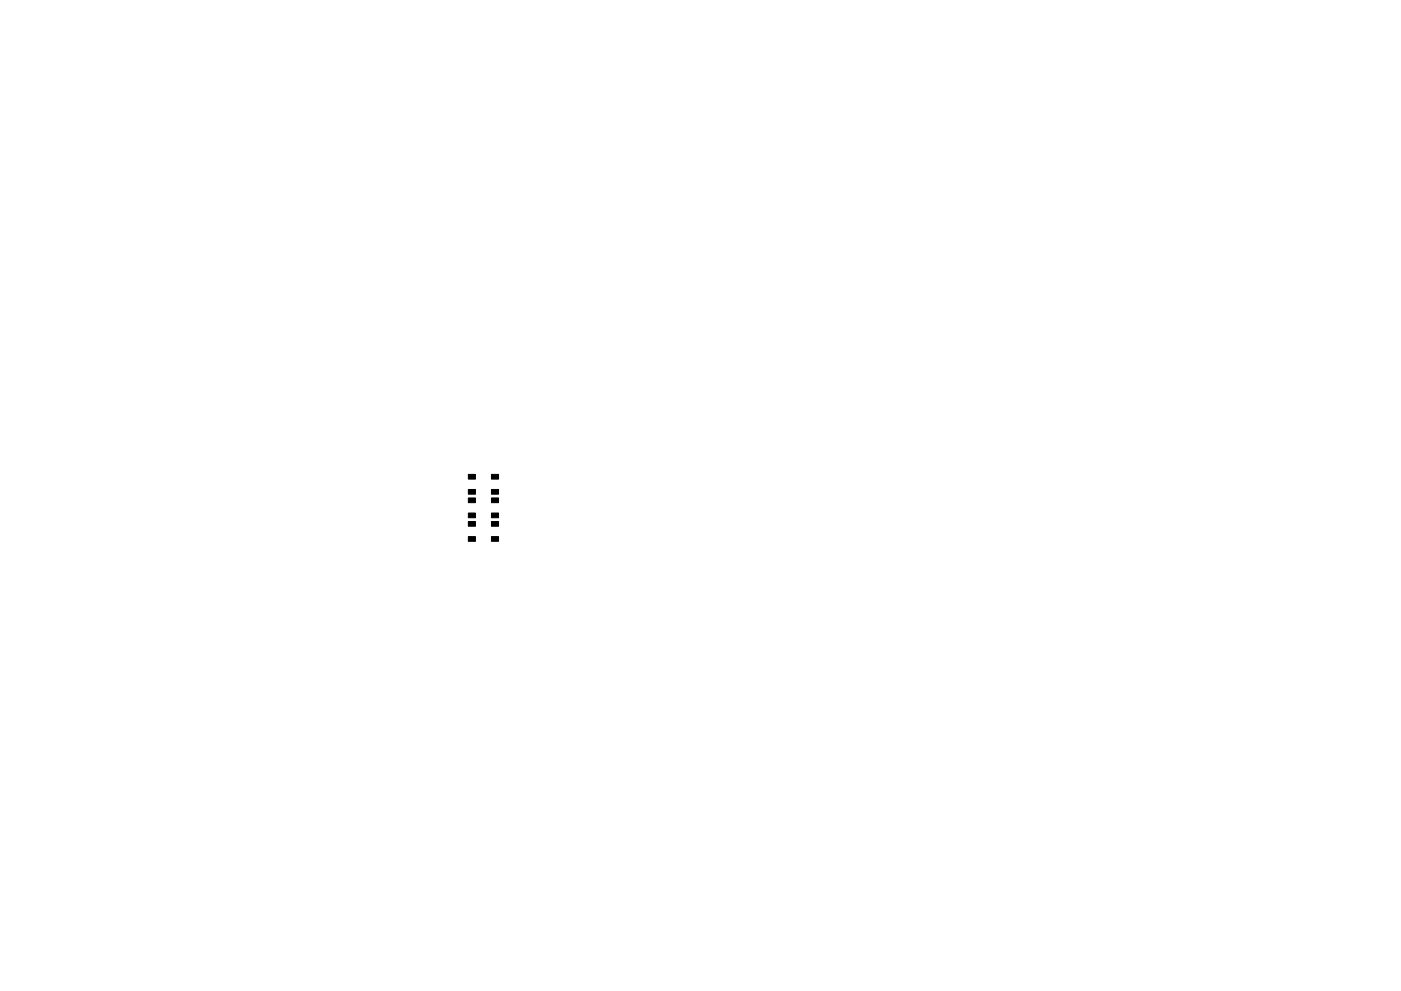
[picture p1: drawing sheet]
<svg xmlns="http://www.w3.org/2000/svg" width="297mm" height="210mm" viewBox="0 0 297 210" stroke-linecap="round" stroke-linejoin="round" font-family="sans-serif">
<path d="M99.3 100.6h1.5v1h-1.5zM99.3 103.8h1.5v1h-1.5zM99.3 105.6h1.5v1h-1.5zM99.3 108.8h1.5v1h-1.5zM99.3 110.6h1.5v1h-1.5zM99.3 113.8h1.5v1h-1.5zM104.2 100.6h1.5v1h-1.5zM104.2 103.8h1.5v1h-1.5zM104.2 105.6h1.5v1h-1.5zM104.2 108.8h1.5v1h-1.5zM104.2 110.6h1.5v1h-1.5zM104.2 113.8h1.5v1h-1.5z" fill="#000" stroke="#000" stroke-width=".21"/>
</svg>
